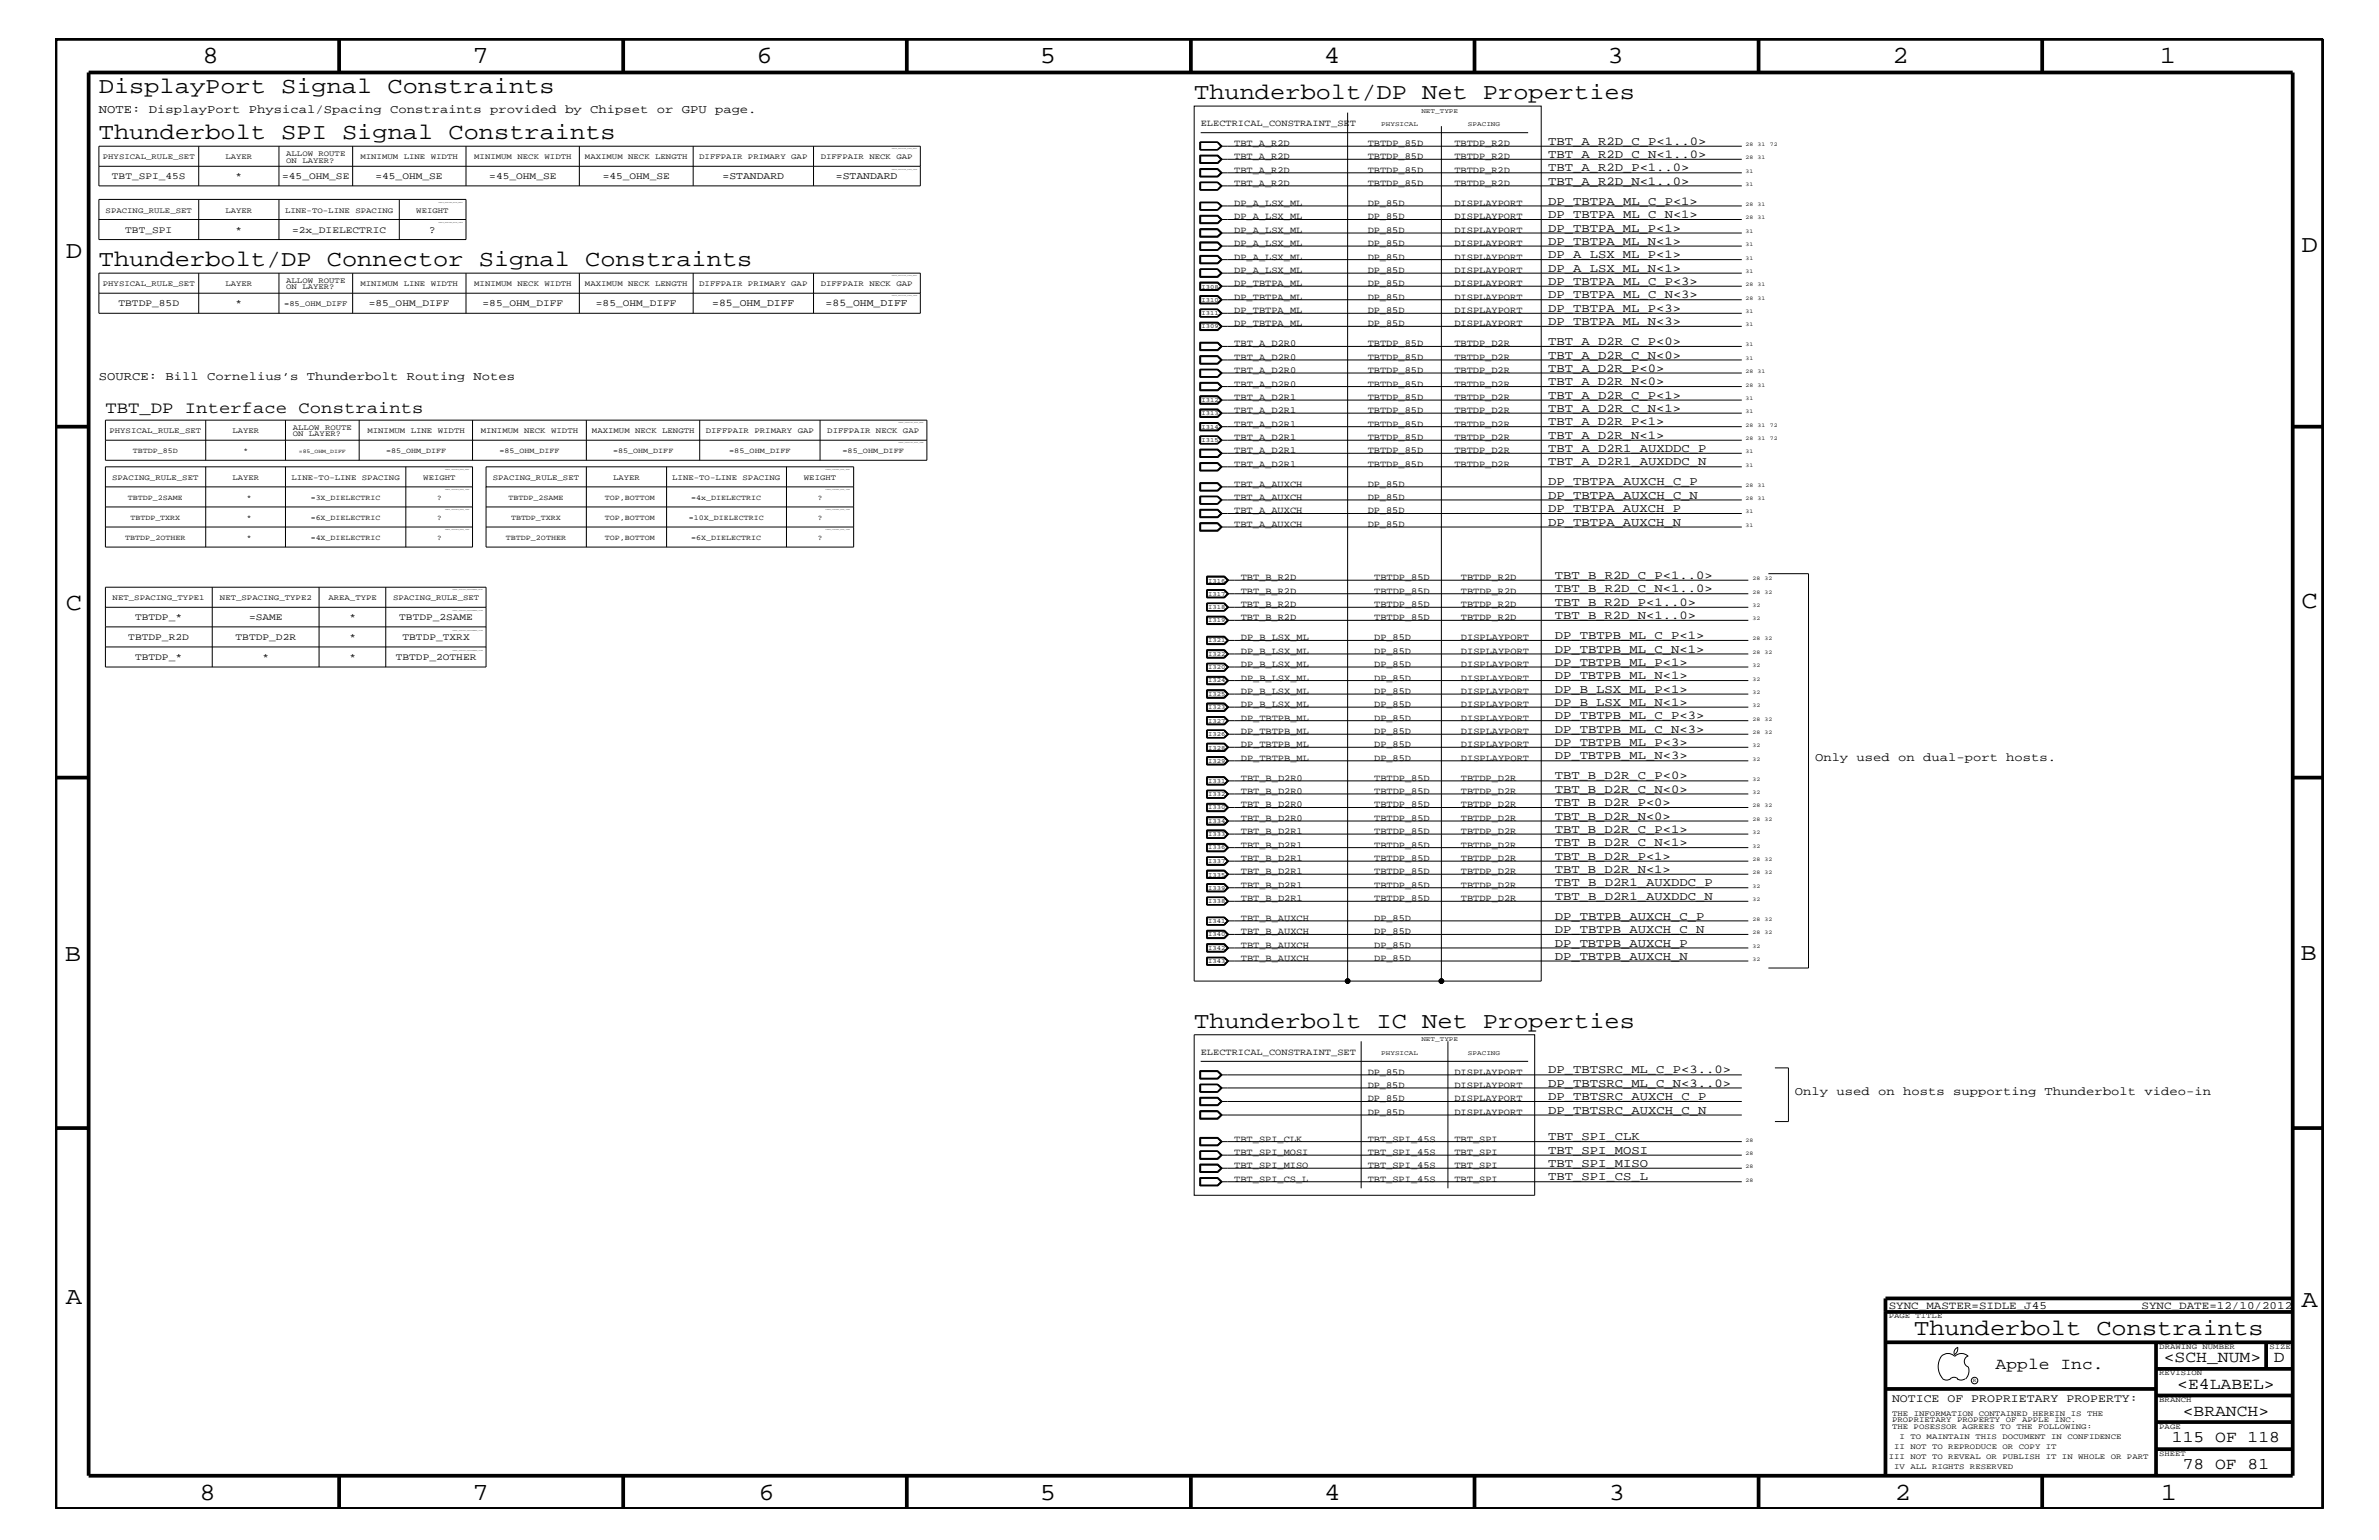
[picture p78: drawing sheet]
<svg xmlns="http://www.w3.org/2000/svg" width="432mm" height="279mm" viewBox="0 0 432 279" stroke-linecap="round" stroke-linejoin="round" font-family="sans-serif">
<defs><g id="words">
<g font-size="4.5">
<text x="36.7" y="11.5">8</text>
<text x="85.8" y="11.5">7</text>
<text x="137.3" y="11.5">6</text>
<text x="188.7" y="11.5">5</text>
<text x="240.3" y="11.5">4</text>
<text x="291.8" y="11.5">3</text>
<text x="343.5" y="11.5">2</text>
<text x="392" y="11.5">1</text>
<text x="11.9" y="46.8">D</text>
<text x="417.7" y="45.7">D</text>
<text x="11.9" y="110.6">C</text>
<text x="417.7" y="110.3">C</text>
<text x="11.8" y="174.3">B</text>
<text x="417.6" y="174.2">B</text>
<text x="11.9" y="236.7">A</text>
<text x="417.7" y="237.1">A</text>
<text x="36.2" y="272.1">8</text>
<text x="85.8" y="272.1">7</text>
<text x="137.7" y="272.1">6</text>
<text x="188.7" y="272.1">5</text>
<text x="240.4" y="272.1">4</text>
<text x="292" y="272.1">3</text>
<text x="343.9" y="272.1">2</text>
<text x="392.2" y="272.1">1</text>
</g>
<g font-size="4.1">
<text x="17.9" y="16.8">DisplayPort Signal Constraints</text>
<text x="216.7" y="18">Thunderbolt/DP Net Properties</text>
<text x="17.9" y="25.3">Thunderbolt SPI Signal Constraints</text>
<text x="17.9" y="48.3">Thunderbolt/DP Connector Signal Constraints</text>
<text x="216.7" y="186.5">Thunderbolt IC Net Properties</text>
<text x="347.4" y="242.3">Thunderbolt Constraints</text>
</g>
<g font-size="3">
<text x="19.1" y="75">TBT_DP Interface Constraints</text>
<text x="362.2" y="248.4">Apple Inc.</text>
<text x="392.7" y="247.1">&lt;SCH_NUM&gt;</text>
<text x="395.2" y="252">&lt;E4LABEL&gt;</text>
<text x="412.7" y="247.1">D</text>
<text x="396.2" y="256.8">&lt;BRANCH&gt;</text>
<text x="394.2" y="261.6">115 OF 118</text>
<text x="396.2" y="266.6">78 OF 81</text>
</g>
<g font-size="2.2">
<text x="17.9" y="20.4">NOTE: DisplayPort Physical/Spacing Constraints provided by Chipset or GPU page.</text>
<text x="281" y="28.6">TBT_A_R2D_C_N&lt;1..0&gt;</text>
<text x="281" y="26.3">TBT_A_R2D_C_P&lt;1..0&gt;</text>
<text x="281" y="33.6">TBT_A_R2D_N&lt;1..0&gt;</text>
<text x="281" y="31.1">TBT_A_R2D_P&lt;1..0&gt;</text>
<text x="281" y="39.6">DP_TBTPA_ML_C_N&lt;1&gt;</text>
<text x="281" y="37.2">DP_TBTPA_ML_C_P&lt;1&gt;</text>
<text x="281" y="42">DP_TBTPA_ML_P&lt;1&gt;</text>
<text x="281" y="44.4">DP_TBTPA_ML_N&lt;1&gt;</text>
<text x="281" y="46.8">DP_A_LSX_ML_P&lt;1&gt;</text>
<text x="281" y="51.7">DP_TBTPA_ML_C_P&lt;3&gt;</text>
<text x="281" y="49.3">DP_A_LSX_ML_N&lt;1&gt;</text>
<text x="281" y="59">DP_TBTPA_ML_N&lt;3&gt;</text>
<text x="281" y="54.1">DP_TBTPA_ML_C_N&lt;3&gt;</text>
<text x="281" y="56.6">DP_TBTPA_ML_P&lt;3&gt;</text>
<text x="281" y="65.1">TBT_A_D2R_C_N&lt;0&gt;</text>
<text x="281" y="62.6">TBT_A_D2R_C_P&lt;0&gt;</text>
<text x="17.9" y="68.9">SOURCE: Bill Cornelius’s Thunderbolt Routing Notes</text>
<text x="281" y="67.5">TBT_A_D2R_P&lt;0&gt;</text>
<text x="281" y="69.9">TBT_A_D2R_N&lt;0&gt;</text>
<text x="281" y="72.3">TBT_A_D2R_C_P&lt;1&gt;</text>
<text x="281" y="74.7">TBT_A_D2R_C_N&lt;1&gt;</text>
<text x="281" y="77.2">TBT_A_D2R_P&lt;1&gt;</text>
<text x="281" y="82">TBT_A_D2R1_AUXDDC_P</text>
<text x="281" y="79.6">TBT_A_D2R_N&lt;1&gt;</text>
<text x="281" y="88.1">DP_TBTPA_AUXCH_C_P</text>
<text x="281" y="84.4">TBT_A_D2R1_AUXDDC_N</text>
<text x="281" y="92.9">DP_TBTPA_AUXCH_P</text>
<text x="281" y="90.5">DP_TBTPA_AUXCH_C_N</text>
<text x="281" y="95.4">DP_TBTPA_AUXCH_N</text>
<text x="282.2" y="107.5">TBT_B_R2D_C_N&lt;1..0&gt;</text>
<text x="282.2" y="105">TBT_B_R2D_C_P&lt;1..0&gt;</text>
<text x="282.2" y="109.9">TBT_B_R2D_P&lt;1..0&gt;</text>
<text x="282.2" y="112.3">TBT_B_R2D_N&lt;1..0&gt;</text>
<text x="282.2" y="118.4">DP_TBTPB_ML_C_N&lt;1&gt;</text>
<text x="282.2" y="115.9">DP_TBTPB_ML_C_P&lt;1&gt;</text>
<text x="282.2" y="120.8">DP_TBTPB_ML_P&lt;1&gt;</text>
<text x="282.2" y="123.2">DP_TBTPB_ML_N&lt;1&gt;</text>
<text x="282.2" y="125.7">DP_B_LSX_ML_P&lt;1&gt;</text>
<text x="282.2" y="128">DP_B_LSX_ML_N&lt;1&gt;</text>
<text x="282.2" y="130.5">DP_TBTPB_ML_C_P&lt;3&gt;</text>
<text x="282.2" y="133">DP_TBTPB_ML_C_N&lt;3&gt;</text>
<text x="282.2" y="135.3">DP_TBTPB_ML_P&lt;3&gt;</text>
<text x="282.2" y="137.8">DP_TBTPB_ML_N&lt;3&gt;</text>
<text x="282.2" y="141.4">TBT_B_D2R_C_P&lt;0&gt;</text>
<text x="282.2" y="143.9">TBT_B_D2R_C_N&lt;0&gt;</text>
<text x="329.4" y="138">Only used on dual-port hosts.</text>
<text x="282.2" y="146.2">TBT_B_D2R_P&lt;0&gt;</text>
<text x="282.2" y="148.7">TBT_B_D2R_N&lt;0&gt;</text>
<text x="282.2" y="153.5">TBT_B_D2R_C_N&lt;1&gt;</text>
<text x="282.2" y="151.1">TBT_B_D2R_C_P&lt;1&gt;</text>
<text x="282.2" y="156">TBT_B_D2R_P&lt;1&gt;</text>
<text x="282.2" y="158.4">TBT_B_D2R_N&lt;1&gt;</text>
<text x="282.2" y="160.8">TBT_B_D2R1_AUXDDC_P</text>
<text x="282.2" y="163.3">TBT_B_D2R1_AUXDDC_N</text>
<text x="282.2" y="166.9">DP_TBTPB_AUXCH_C_P</text>
<text x="282.2" y="169.3">DP_TBTPB_AUXCH_C_N</text>
<text x="282.2" y="171.7">DP_TBTPB_AUXCH_P</text>
<text x="282.2" y="174.2">DP_TBTPB_AUXCH_N</text>
<text x="281" y="194.8">DP_TBTSRC_ML_C_P&lt;3..0&gt;</text>
<text x="281" y="197.2">DP_TBTSRC_ML_C_N&lt;3..0&gt;</text>
<text x="281" y="199.6">DP_TBTSRC_AUXCH_C_P</text>
<text x="281" y="202">DP_TBTSRC_AUXCH_C_N</text>
<text x="325.8" y="198.7">Only used on hosts supporting Thunderbolt video-in</text>
<text x="281" y="206.9">TBT_SPI_CLK</text>
<text x="281" y="209.3">TBT_SPI_MOSI</text>
<text x="281" y="214.2">TBT_SPI_CS_L</text>
<text x="281" y="211.7">TBT_SPI_MISO</text>
</g>
<text font-size="2.1" x="343.4" y="254.4">NOTICE OF PROPRIETARY PROPERTY:</text>
<g font-size="2">
<text x="342.8" y="237.4">SYNC_MASTER=SIDLE_J45</text>
<text x="388.7" y="237.4">SYNC_DATE=12/10/2012</text>
</g>
<g font-size="1.9">
<text x="131.1" y="32.5">=STANDARD</text>
<text x="151.7" y="32.5">=STANDARD</text>
<text x="77.9" y="42.3">?</text>
<text x="129.3" y="55.6">=85_OHM_DIFF</text>
<text x="149.9" y="55.6">=85_OHM_DIFF</text>
</g>
<g font-size="1.8">
<text x="20.3" y="32.5">TBT_SPI_45S</text>
<text x="42.8" y="32.5">*</text>
<text x="51.2" y="32.5">=45_OHM_SE</text>
<text x="68.2" y="32.5">=45_OHM_SE</text>
<text x="88.8" y="32.5">=45_OHM_SE</text>
<text x="109.4" y="32.5">=45_OHM_SE</text>
<text x="22.7" y="42.3">TBT_SPI</text>
<text x="42.8" y="42.3">*</text>
<text x="53" y="42.3">=2x_DIELECTRIC</text>
<text x="21.5" y="55.6">TBTDP_85D</text>
<text x="42.8" y="55.6">*</text>
<text x="66.9" y="55.6">=85_OHM_DIFF</text>
<text x="87.6" y="55.6">=85_OHM_DIFF</text>
<text x="108.2" y="55.6">=85_OHM_DIFF</text>
<text x="24.5" y="112.6">TBTDP_*</text>
<text x="45.2" y="112.6">=SAME</text>
<text x="63.4" y="112.6">*</text>
<text x="72.5" y="112.6">TBTDP_2SAME</text>
<text x="23.3" y="116.2">TBTDP_R2D</text>
<text x="24.5" y="119.8">TBTDP_*</text>
<text x="42.8" y="116.2">TBTDP_D2R</text>
<text x="47.7" y="119.8">*</text>
<text x="63.4" y="116.2">*</text>
<text x="63.4" y="119.8">*</text>
<text x="71.8" y="119.8">TBTDP_2OTHER</text>
<text x="73.1" y="116.2">TBTDP_TXRX</text>
</g>
<g font-size="1.7">
<text x="217.9" y="22.9">ELECTRICAL_CONSTRAINT_SET</text>
<text x="224" y="28.9">TBT_A_R2D</text>
<text x="224" y="26.5">TBT_A_R2D</text>
<text x="248.2" y="28.9">TBTDP_85D</text>
<text x="248.2" y="26.5">TBTDP_85D</text>
<text x="264" y="28.9">TBTDP_R2D</text>
<text x="264" y="26.5">TBTDP_R2D</text>
<text x="224" y="33.7">TBT_A_R2D</text>
<text x="224" y="31.4">TBT_A_R2D</text>
<text x="248.2" y="31.4">TBTDP_85D</text>
<text x="248.2" y="33.7">TBTDP_85D</text>
<text x="264" y="33.7">TBTDP_R2D</text>
<text x="264" y="31.4">TBTDP_R2D</text>
<text x="224" y="39.8">DP_A_LSX_ML</text>
<text x="224" y="37.4">DP_A_LSX_ML</text>
<text x="248.2" y="39.8">DP_85D</text>
<text x="248.2" y="37.4">DP_85D</text>
<text x="264" y="39.8">DISPLAYPORT</text>
<text x="264" y="37.4">DISPLAYPORT</text>
<text x="224" y="42.3">DP_A_LSX_ML</text>
<text x="224" y="44.6">DP_A_LSX_ML</text>
<text x="224" y="47.1">DP_A_LSX_ML</text>
<text x="248.2" y="42.3">DP_85D</text>
<text x="248.2" y="44.6">DP_85D</text>
<text x="248.2" y="47.1">DP_85D</text>
<text x="264" y="42.3">DISPLAYPORT</text>
<text x="264" y="44.6">DISPLAYPORT</text>
<text x="264" y="47.1">DISPLAYPORT</text>
<text x="224" y="51.9">DP_TBTPA_ML</text>
<text x="224" y="49.6">DP_A_LSX_ML</text>
<text x="248.2" y="51.9">DP_85D</text>
<text x="248.2" y="49.6">DP_85D</text>
<text x="264" y="51.9">DISPLAYPORT</text>
<text x="264" y="49.6">DISPLAYPORT</text>
<text x="224" y="59.2">DP_TBTPA_ML</text>
<text x="224" y="54.4">DP_TBTPA_ML</text>
<text x="224" y="56.8">DP_TBTPA_ML</text>
<text x="248.2" y="59.2">DP_85D</text>
<text x="248.2" y="54.4">DP_85D</text>
<text x="248.2" y="56.8">DP_85D</text>
<text x="264" y="59.2">DISPLAYPORT</text>
<text x="264" y="54.4">DISPLAYPORT</text>
<text x="264" y="56.8">DISPLAYPORT</text>
<text x="224" y="65.3">TBT_A_D2R0</text>
<text x="224" y="62.9">TBT_A_D2R0</text>
<text x="248.2" y="62.9">TBTDP_85D</text>
<text x="248.2" y="65.3">TBTDP_85D</text>
<text x="264" y="65.3">TBTDP_D2R</text>
<text x="264" y="62.9">TBTDP_D2R</text>
<text x="224" y="67.7">TBT_A_D2R0</text>
<text x="224" y="70.1">TBT_A_D2R0</text>
<text x="248.2" y="67.7">TBTDP_85D</text>
<text x="248.2" y="70.1">TBTDP_85D</text>
<text x="264" y="67.7">TBTDP_D2R</text>
<text x="264" y="70.1">TBTDP_D2R</text>
<text x="224" y="72.6">TBT_A_D2R1</text>
<text x="224" y="75">TBT_A_D2R1</text>
<text x="224" y="77.4">TBT_A_D2R1</text>
<text x="248.2" y="72.6">TBTDP_85D</text>
<text x="248.2" y="77.4">TBTDP_85D</text>
<text x="248.2" y="75">TBTDP_85D</text>
<text x="264" y="72.6">TBTDP_D2R</text>
<text x="264" y="77.4">TBTDP_D2R</text>
<text x="264" y="75">TBTDP_D2R</text>
<text x="224" y="82.2">TBT_A_D2R1</text>
<text x="224" y="79.9">TBT_A_D2R1</text>
<text x="248.2" y="82.2">TBTDP_85D</text>
<text x="248.2" y="79.9">TBTDP_85D</text>
<text x="264" y="82.2">TBTDP_D2R</text>
<text x="264" y="79.9">TBTDP_D2R</text>
<text x="224" y="88.3">TBT_A_AUXCH</text>
<text x="224" y="84.7">TBT_A_D2R1</text>
<text x="248.2" y="88.3">DP_85D</text>
<text x="248.2" y="84.7">TBTDP_85D</text>
<text x="264" y="84.7">TBTDP_D2R</text>
<text x="224" y="93.2">TBT_A_AUXCH</text>
<text x="224" y="90.7">TBT_A_AUXCH</text>
<text x="224" y="95.6">TBT_A_AUXCH</text>
<text x="248.2" y="93.2">DP_85D</text>
<text x="248.2" y="90.7">DP_85D</text>
<text x="248.2" y="95.6">DP_85D</text>
<text x="225.2" y="105.3">TBT_B_R2D</text>
<text x="225.2" y="107.7">TBT_B_R2D</text>
<text x="249.4" y="107.7">TBTDP_85D</text>
<text x="249.4" y="105.3">TBTDP_85D</text>
<text x="265.2" y="107.7">TBTDP_R2D</text>
<text x="265.2" y="105.3">TBTDP_R2D</text>
<text x="225.2" y="112.6">TBT_B_R2D</text>
<text x="225.2" y="110.2">TBT_B_R2D</text>
<text x="249.4" y="110.2">TBTDP_85D</text>
<text x="249.4" y="112.6">TBTDP_85D</text>
<text x="265.2" y="110.2">TBTDP_R2D</text>
<text x="265.2" y="112.6">TBTDP_R2D</text>
<text x="225.2" y="118.6">DP_B_LSX_ML</text>
<text x="225.2" y="116.2">DP_B_LSX_ML</text>
<text x="249.4" y="118.6">DP_85D</text>
<text x="249.4" y="116.2">DP_85D</text>
<text x="265.2" y="118.6">DISPLAYPORT</text>
<text x="265.2" y="116.2">DISPLAYPORT</text>
<text x="225.2" y="121">DP_B_LSX_ML</text>
<text x="225.2" y="123.5">DP_B_LSX_ML</text>
<text x="225.2" y="125.9">DP_B_LSX_ML</text>
<text x="249.4" y="121">DP_85D</text>
<text x="249.4" y="123.5">DP_85D</text>
<text x="249.4" y="125.9">DP_85D</text>
<text x="265.2" y="121">DISPLAYPORT</text>
<text x="265.2" y="123.5">DISPLAYPORT</text>
<text x="265.2" y="125.9">DISPLAYPORT</text>
<text x="225.2" y="128.3">DP_B_LSX_ML</text>
<text x="225.2" y="130.8">DP_TBTPB_ML</text>
<text x="249.4" y="128.3">DP_85D</text>
<text x="249.4" y="130.8">DP_85D</text>
<text x="265.2" y="128.3">DISPLAYPORT</text>
<text x="265.2" y="130.8">DISPLAYPORT</text>
<text x="225.2" y="133.2">DP_TBTPB_ML</text>
<text x="225.2" y="135.6">DP_TBTPB_ML</text>
<text x="249.4" y="133.2">DP_85D</text>
<text x="249.4" y="135.6">DP_85D</text>
<text x="265.2" y="133.2">DISPLAYPORT</text>
<text x="265.2" y="135.6">DISPLAYPORT</text>
<text x="225.2" y="141.7">TBT_B_D2R0</text>
<text x="225.2" y="138">DP_TBTPB_ML</text>
<text x="249.4" y="141.7">TBTDP_85D</text>
<text x="249.4" y="138">DP_85D</text>
<text x="265.2" y="138">DISPLAYPORT</text>
<text x="265.2" y="141.7">TBTDP_D2R</text>
<text x="225.2" y="146.5">TBT_B_D2R0</text>
<text x="225.2" y="149">TBT_B_D2R0</text>
<text x="225.2" y="144">TBT_B_D2R0</text>
<text x="249.4" y="146.5">TBTDP_85D</text>
<text x="249.4" y="149">TBTDP_85D</text>
<text x="249.4" y="144">TBTDP_85D</text>
<text x="265.2" y="146.5">TBTDP_D2R</text>
<text x="265.2" y="149">TBTDP_D2R</text>
<text x="265.2" y="144">TBTDP_D2R</text>
<text x="225.2" y="153.8">TBT_B_D2R1</text>
<text x="225.2" y="151.3">TBT_B_D2R1</text>
<text x="249.4" y="153.8">TBTDP_85D</text>
<text x="249.4" y="151.3">TBTDP_85D</text>
<text x="265.2" y="153.8">TBTDP_D2R</text>
<text x="265.2" y="151.3">TBTDP_D2R</text>
<text x="225.2" y="156.2">TBT_B_D2R1</text>
<text x="225.2" y="158.6">TBT_B_D2R1</text>
<text x="225.2" y="161.1">TBT_B_D2R1</text>
<text x="249.4" y="156.2">TBTDP_85D</text>
<text x="249.4" y="158.6">TBTDP_85D</text>
<text x="249.4" y="161.1">TBTDP_85D</text>
<text x="265.2" y="156.2">TBTDP_D2R</text>
<text x="265.2" y="158.6">TBTDP_D2R</text>
<text x="265.2" y="161.1">TBTDP_D2R</text>
<text x="225.2" y="163.5">TBT_B_D2R1</text>
<text x="225.2" y="167.1">TBT_B_AUXCH</text>
<text x="249.4" y="163.5">TBTDP_85D</text>
<text x="249.4" y="167.1">DP_85D</text>
<text x="265.2" y="163.5">TBTDP_D2R</text>
<text x="225.2" y="169.5">TBT_B_AUXCH</text>
<text x="225.2" y="172">TBT_B_AUXCH</text>
<text x="249.4" y="169.5">DP_85D</text>
<text x="249.4" y="172">DP_85D</text>
<text x="225.2" y="174.4">TBT_B_AUXCH</text>
<text x="249.4" y="174.4">DP_85D</text>
<text x="217.9" y="191.4">ELECTRICAL_CONSTRAINT_SET</text>
<text x="248.2" y="195">DP_85D</text>
<text x="248.2" y="197.4">DP_85D</text>
<text x="264" y="195">DISPLAYPORT</text>
<text x="264" y="197.4">DISPLAYPORT</text>
<text x="248.2" y="199.8">DP_85D</text>
<text x="248.2" y="202.3">DP_85D</text>
<text x="264" y="199.8">DISPLAYPORT</text>
<text x="264" y="202.3">DISPLAYPORT</text>
<text x="224" y="207.1">TBT_SPI_CLK</text>
<text x="224" y="209.6">TBT_SPI_MOSI</text>
<text x="248.2" y="209.6">TBT_SPI_45S</text>
<text x="248.2" y="207.1">TBT_SPI_45S</text>
<text x="264" y="207.1">TBT_SPI</text>
<text x="264" y="209.6">TBT_SPI</text>
<text x="224" y="214.4">TBT_SPI_CS_L</text>
<text x="224" y="211.9">TBT_SPI_MISO</text>
<text x="248.2" y="214.4">TBT_SPI_45S</text>
<text x="248.2" y="211.9">TBT_SPI_45S</text>
<text x="264" y="214.4">TBT_SPI</text>
<text x="264" y="211.9">TBT_SPI</text>
</g>
<g font-size="1.4">
<text x="18.7" y="28.9">PHYSICAL_RULE_SET</text>
<text x="40.9" y="28.9">LAYER</text>
<text x="51.9" y="28.3">ALLOW ROUTE</text>
<text x="51.9" y="29.5">ON LAYER?</text>
<text x="65.4" y="28.9">MINIMUM LINE WIDTH</text>
<text x="86.1" y="28.9">MINIMUM NECK WIDTH</text>
<text x="106.2" y="28.9">MAXIMUM NECK LENGTH</text>
<text x="126.9" y="28.9">DIFFPAIR PRIMARY GAP</text>
<text x="149" y="28.9">DIFFPAIR NECK GAP</text>
<text x="19.2" y="38.6">SPACING_RULE_SET</text>
<text x="40.9" y="38.6">LAYER</text>
<text x="51.7" y="38.6">LINE-TO-LINE SPACING</text>
<text x="75.6" y="38.6">WEIGHT</text>
<text x="18.7" y="51.9">PHYSICAL_RULE_SET</text>
<text x="40.9" y="51.9">LAYER</text>
<text x="51.9" y="51.3">ALLOW ROUTE</text>
<text x="51.9" y="52.5">ON LAYER?</text>
<text x="65.4" y="51.9">MINIMUM LINE WIDTH</text>
<text x="86.1" y="51.9">MINIMUM NECK WIDTH</text>
<text x="106.2" y="51.9">MAXIMUM NECK LENGTH</text>
<text x="126.9" y="51.9">DIFFPAIR PRIMARY GAP</text>
<text x="149" y="51.9">DIFFPAIR NECK GAP</text>
<text x="51.6" y="55.6">=85_OHM_DIFF</text>
<text x="19.9" y="78.6">PHYSICAL_RULE_SET</text>
<text x="24.1" y="82.2">TBTDP_85D</text>
<text x="42.2" y="78.6">LAYER</text>
<text x="44.2" y="82.2">*</text>
<text x="53.1" y="78">ALLOW ROUTE</text>
<text x="53.1" y="79.2">ON LAYER?</text>
<text x="66.7" y="78.6">MINIMUM LINE WIDTH</text>
<text x="70.1" y="82.2">=85_OHM_DIFF</text>
<text x="87.2" y="78.6">MINIMUM NECK WIDTH</text>
<text x="90.6" y="82.2">=85_OHM_DIFF</text>
<text x="107.4" y="78.6">MAXIMUM NECK LENGTH</text>
<text x="111.3" y="82.2">=85_OHM_DIFF</text>
<text x="128.1" y="78.6">DIFFPAIR PRIMARY GAP</text>
<text x="132.3" y="82.2">=85_OHM_DIFF</text>
<text x="150.2" y="78.6">DIFFPAIR NECK GAP</text>
<text x="152.9" y="82.2">=85_OHM_DIFF</text>
<text x="20.4" y="87.1">SPACING_RULE_SET</text>
<text x="42.2" y="87.1">LAYER</text>
<text x="52.9" y="87.1">LINE-TO-LINE SPACING</text>
<text x="76.8" y="87.1">WEIGHT</text>
<text x="89.5" y="87.1">SPACING_RULE_SET</text>
<text x="111.3" y="87.1">LAYER</text>
<text x="122" y="87.1">LINE-TO-LINE SPACING</text>
<text x="145.9" y="87.1">WEIGHT</text>
<text x="23.2" y="90.7">TBTDP_2SAME</text>
<text x="23.7" y="94.3">TBTDP_TXRX</text>
<text x="44.8" y="94.3">*</text>
<text x="44.8" y="90.7">*</text>
<text x="56.4" y="94.3">=6X_DIELECTRIC</text>
<text x="56.4" y="90.7">=3X_DIELECTRIC</text>
<text x="79.3" y="94.3">?</text>
<text x="79.3" y="90.7">?</text>
<text x="92.3" y="90.7">TBTDP_2SAME</text>
<text x="92.8" y="94.3">TBTDP_TXRX</text>
<text x="109.8" y="90.7">TOP,BOTTOM</text>
<text x="109.8" y="94.3">TOP,BOTTOM</text>
<text x="125" y="94.3">=10X_DIELECTRIC</text>
<text x="125.5" y="90.7">=4x_DIELECTRIC</text>
<text x="148.4" y="90.7">?</text>
<text x="148.4" y="94.3">?</text>
<text x="22.7" y="98">TBTDP_2OTHER</text>
<text x="44.8" y="98">*</text>
<text x="56.4" y="98">=4X_DIELECTRIC</text>
<text x="79.3" y="98">?</text>
<text x="91.8" y="98">TBTDP_2OTHER</text>
<text x="109.8" y="98">TOP,BOTTOM</text>
<text x="125.5" y="98">=6X_DIELECTRIC</text>
<text x="148.4" y="98">?</text>
<text x="20.4" y="108.9">NET_SPACING_TYPE1</text>
<text x="39.9" y="108.9">NET_SPACING_TYPE2</text>
<text x="59.6" y="108.9">AREA_TYPE</text>
<text x="71.3" y="108.9">SPACING_RULE_SET</text>
<text x="342.8" y="239.2">PAGE TITLE</text>
<text x="391.9" y="244.7">DRAWING NUMBER</text>
<text x="411.9" y="244.7">SIZE</text>
<text x="391.9" y="249.5">REVISION</text>
<text x="343.4" y="256.8">THE INFORMATION CONTAINED HEREIN IS THE</text>
<text x="391.9" y="254.4">BRANCH</text>
<text x="343.4" y="258">PROPRIETARY PROPERTY OF APPLE INC.</text>
<text x="343.4" y="259.3">THE POSESSOR AGREES TO THE FOLLOWING:</text>
<text x="343.8" y="262.9">II NOT TO REPRODUCE OR COPY IT</text>
<text x="344.8" y="261.1">I TO MAINTAIN THIS DOCUMENT IN CONFIDENCE</text>
<text x="391.9" y="259.3">PAGE</text>
<text x="342.8" y="264.7">III NOT TO REVEAL OR PUBLISH IT IN WHOLE OR PART</text>
<text x="343.8" y="266.6">IV ALL RIGHTS RESERVED</text>
<text x="391.9" y="264.1">SHEET</text>
</g>
<g font-size="1.2">
<text x="250.7" y="22.9">PHYSICAL</text>
<text x="258" y="20.4">NET_TYPE</text>
<text x="266.4" y="22.9">SPACING</text>
<text x="218.1" y="52.4">I308</text>
<text x="218.1" y="59.5">I309</text>
<text x="218.1" y="54.7">I310</text>
<text x="218.1" y="57.2">I311</text>
<text x="218.1" y="72.9">I312</text>
<text x="218.1" y="75.4">I313</text>
<text x="218.1" y="77.8">I314</text>
<text x="218.1" y="80.2">I315</text>
<text x="219.3" y="105.7">I316</text>
<text x="219.3" y="108.1">I317</text>
<text x="219.3" y="110.5">I318</text>
<text x="219.3" y="112.9">I319</text>
<text x="219.3" y="116.5">I321</text>
<text x="219.3" y="119">I322</text>
<text x="219.3" y="121.4">I320</text>
<text x="219.3" y="123.8">I324</text>
<text x="219.3" y="128.7">I323</text>
<text x="219.3" y="126.3">I325</text>
<text x="219.3" y="131.1">I327</text>
<text x="219.3" y="133.5">I326</text>
<text x="219.3" y="136">I328</text>
<text x="219.3" y="138.4">I329</text>
<text x="219.3" y="142">I331</text>
<text x="219.3" y="146.8">I330</text>
<text x="219.3" y="144.5">I332</text>
<text x="219.3" y="149.3">I334</text>
<text x="219.3" y="151.8">I333</text>
<text x="219.3" y="154.1">I336</text>
<text x="219.3" y="159">I335</text>
<text x="219.3" y="156.6">I337</text>
<text x="219.3" y="161.4">I339</text>
<text x="219.3" y="163.9">I338</text>
<text x="219.3" y="167.5">I341</text>
<text x="219.3" y="169.9">I340</text>
<text x="219.3" y="172.3">I342</text>
<text x="219.3" y="174.8">I343</text>
<text x="250.7" y="191.4">PHYSICAL</text>
<text x="258" y="188.9">NET_TYPE</text>
<text x="266.4" y="191.4">SPACING</text>
</g>
<g font-size="1">
<text x="316.8" y="28.9">28</text>
<text x="316.8" y="26.5">28</text>
<text x="319" y="28.9">31</text>
<text x="319" y="26.5">31</text>
<text x="321.2" y="26.5">72</text>
<text x="316.8" y="33.7">31</text>
<text x="316.8" y="31.4">31</text>
<text x="316.8" y="39.8">28</text>
<text x="316.8" y="37.4">28</text>
<text x="319" y="39.8">31</text>
<text x="319" y="37.4">31</text>
<text x="316.8" y="42.3">31</text>
<text x="316.8" y="44.6">31</text>
<text x="316.8" y="47.1">31</text>
<text x="316.8" y="51.9">28</text>
<text x="316.8" y="49.6">31</text>
<text x="319" y="51.9">31</text>
<text x="316.8" y="59.2">31</text>
<text x="316.8" y="54.4">28</text>
<text x="316.8" y="56.8">31</text>
<text x="319" y="54.4">31</text>
<text x="316.8" y="65.3">31</text>
<text x="316.8" y="62.9">31</text>
<text x="316.8" y="67.7">28</text>
<text x="316.8" y="70.1">28</text>
<text x="319" y="67.7">31</text>
<text x="319" y="70.1">31</text>
<text x="316.8" y="72.6">31</text>
<text x="316.8" y="75">31</text>
<text x="316.8" y="77.4">28</text>
<text x="319" y="77.4">31</text>
<text x="321.2" y="77.4">72</text>
<text x="54.2" y="82.2">=85_OHM_DIFF</text>
<text x="316.8" y="82.2">31</text>
<text x="316.8" y="79.9">28</text>
<text x="319" y="79.9">31</text>
<text x="321.2" y="79.9">72</text>
<text x="316.8" y="88.3">28</text>
<text x="316.8" y="84.7">31</text>
<text x="319" y="88.3">31</text>
<text x="316.8" y="93.2">31</text>
<text x="316.8" y="90.7">28</text>
<text x="316.8" y="95.6">31</text>
<text x="319" y="90.7">31</text>
<text x="318.1" y="107.7">28</text>
<text x="318.1" y="105.3">28</text>
<text x="320.3" y="107.7">32</text>
<text x="320.3" y="105.3">32</text>
<text x="318.1" y="110.2">32</text>
<text x="318.1" y="112.6">32</text>
<text x="318.1" y="118.6">28</text>
<text x="318.1" y="116.2">28</text>
<text x="320.3" y="118.6">32</text>
<text x="320.3" y="116.2">32</text>
<text x="318.1" y="121">32</text>
<text x="318.1" y="123.5">32</text>
<text x="318.1" y="125.9">32</text>
<text x="318.1" y="128.3">32</text>
<text x="318.1" y="130.8">28</text>
<text x="320.3" y="130.8">32</text>
<text x="318.1" y="133.2">28</text>
<text x="318.1" y="135.6">32</text>
<text x="320.3" y="133.2">32</text>
<text x="318.1" y="141.7">32</text>
<text x="318.1" y="138">32</text>
<text x="318.1" y="146.5">28</text>
<text x="318.1" y="149">28</text>
<text x="318.1" y="144">32</text>
<text x="320.3" y="146.5">32</text>
<text x="320.3" y="149">32</text>
<text x="318.1" y="153.8">32</text>
<text x="318.1" y="151.3">32</text>
<text x="318.1" y="156.2">28</text>
<text x="318.1" y="158.6">28</text>
<text x="318.1" y="161.1">32</text>
<text x="320.3" y="156.2">32</text>
<text x="320.3" y="158.6">32</text>
<text x="318.1" y="163.5">32</text>
<text x="318.1" y="167.1">28</text>
<text x="320.3" y="167.1">32</text>
<text x="318.1" y="169.5">28</text>
<text x="318.1" y="172">32</text>
<text x="320.3" y="169.5">32</text>
<text x="318.1" y="174.4">32</text>
<text x="316.8" y="207.1">28</text>
<text x="316.8" y="209.6">28</text>
<text x="316.8" y="214.4">28</text>
<text x="316.8" y="211.9">28</text>
<text x="358.1" y="250.7">R</text>
</g>
<g font-size=".3">
<text x="161.9" y="27.1">TABLE_PHYSICAL_RULE_HEAD</text>
<text x="161.9" y="30.8">TABLE_PHYSICAL_RULE_ITEM</text>
<text x="79.6" y="36.8">TABLE_SPACING_RULE_HEAD</text>
<text x="79.6" y="40.4">TABLE_SPACING_RULE_ITEM</text>
<text x="161.9" y="50.2">TABLE_PHYSICAL_RULE_HEAD</text>
<text x="161.9" y="53.8">TABLE_PHYSICAL_RULE_ITEM</text>
<text x="163.1" y="76.8">TABLE_PHYSICAL_RULE_HEAD</text>
<text x="163.1" y="80.5">TABLE_PHYSICAL_RULE_ITEM</text>
<text x="80.8" y="85.3">TABLE_SPACING_RULE_HEAD</text>
<text x="80.8" y="88.9">TABLE_SPACING_RULE_ITEM</text>
<text x="149.9" y="85.3">TABLE_SPACING_RULE_HEAD</text>
<text x="149.9" y="88.9">TABLE_SPACING_RULE_ITEM</text>
<text x="80.8" y="92.6">TABLE_SPACING_RULE_ITEM</text>
<text x="149.9" y="92.6">TABLE_SPACING_RULE_ITEM</text>
<text x="80.8" y="96.2">TABLE_SPACING_RULE_ITEM</text>
<text x="149.9" y="96.2">TABLE_SPACING_RULE_ITEM</text>
<text x="82.1" y="107.1">TABLE_SPACING_ASSIGNMENT_HEAD</text>
<text x="82.1" y="110.8">TABLE_SPACING_ASSIGNMENT_ITEM</text>
<text x="82.1" y="118.1">TABLE_SPACING_ASSIGNMENT_ITEM</text>
<text x="82.1" y="114.4">TABLE_SPACING_ASSIGNMENT_ITEM</text>
</g>
</g></defs>
<g fill="none" stroke="#000" stroke-width=".18">
<path d="M216.7 19.2h63v158.8h-63zM17.9 39.8v3.7h66.7v-7.3h-66.7v3.6h66.7M17.9 26.5h149.1v7.2h-149.1zM17.9 30.2h149.1M36.1 26.5v7.2M36.1 36.2v7.3M50.6 26.5v7.2M50.6 36.2v7.3M64 26.5v7.2M72.5 36.2v7.3M84.6 26.5v7.2M105.2 26.5v7.2"/>
<path d="M125.8 26.5v7.2M147.7 26.5v7.2M217.8 25.8h3.3l.7 .7-.7 .7h-3.3zM217.8 28.1h3.3l.7 .8-.7 .8h-3.3zM217.8 30.6h3.3l.7 .8-.7 .7h-3.3zM217.8 33h3.3l.7 .7-.7 .8h-3.3zM217.8 36.7h3.3l.7 .7-.7 .7h-3.3zM217.8 39.1h3.3l.7 .7-.7 .8h-3.3zM217.8 25.8v1.4M217.8 33v1.5M217.8 36.7v1.4M217.8 27.1h3.2"/>
<path d="M217.8 25.9h3.2M217.8 34.4h3.2M217.8 33.1h3.2M217.8 38h3.2M217.8 36.8h3.2M217.9 25.9v1.2M217.9 28.3h3.1l.6 .6-.6 .6h-3.1zM217.9 30.8h3.1l.6 .6-.6 .5h-3.1zM217.9 33.1v1.3M217.9 36.8v1.2M217.9 39.2h3.1l.6 .6-.6 .6h-3.1zM217.9 24.1h59.5"/>
<path d="M221 28.2h-3.2v1.5M221 30.7h-3.2v1.3h3.2M221 39.1h-3.2v1.4h3.2M221 25.9l.7 .6-.7 .6M221 25.8l.7 .7-.7 .7M221 25.9l.6 .6M221 28.2l.7 .7-.7 .7h-3.2M221 28.2l.7 .7-.7 .8M221 33.1l.7 .6-.7 .7M221 33l.7 .7-.7 .8M221 33.1l.6 .6M221 30.7l.7 .7-.7 .6"/>
<path d="M221 36.8l.7 .6-.7 .6M221 36.7l.7 .7-.7 .7M221 36.8l.6 .6M221 39.1l.7 .7-.7 .7M221.6 26.5l-.6 .6M221.6 26.5h94.5M221.6 28.9h94.5M221.6 33.7l-.6 .7M221.6 33.7h94.5M221.6 31.4h94.5M221.6 37.4l-.6 .6M221.6 37.4h94.5"/>
<path d="M221.6 39.8h94.5M244.6 20.4v157.6M261.6 22.9v155.1M17.9 49.6h149.1v7.2h-149.1zM17.9 53.2h149.1M36.1 49.6v7.2M50.6 49.6v7.2M64 49.6v7.2M84.6 49.6v7.2M105.2 49.6v7.2M125.8 49.6v7.2M147.7 49.6v7.2"/>
<path d="M217.8 41.5h3.3l.7 .8-.7 .7h-3.3zM217.8 43.9h3.3l.7 .7-.7 .8h-3.3zM217.8 46.3h3.3l.7 .8-.7 .8h-3.3zM217.8 48.8h3.3l.7 .8-.7 .7h-3.3zM217.8 51.2h3.3l.7 .7-.7 .8h-3.3zM217.8 53.6h3.3l.7 .8-.7 .7h-3.3zM217.8 56.1h3.3l.7 .7-.7 .7h-3.3zM217.8 58.4h3.3l.7 .8-.7 .8h-3.3zM217.8 41.5v1.5h3.2l.7-.7-.7-.8M217.8 45.4v-1.4h3.2l.7 .6-.7 .8M217.8 48.8v1.4h3.2l.7-.6-.7-.8M217.8 52.7v-1.4h3.2l.7 .6-.7 .8"/>
<path d="M217.8 56.1v1.4M217.8 45.3h3.2M217.8 44.1h3.2M217.8 42.9h3.2M217.8 41.6h3.2l.7 .7-.7 .6M217.8 50.2h3.2M217.8 48.9h3.2M217.8 51.3h3.2M217.8 57.4h3.2M217.8 56.2h3.2M217.9 44.1v1.2M217.9 46.5h3.1l.6 .6-.6 .6h-3.1z"/>
<path d="M217.9 48.9v1.3M217.9 51.3v1.2h3.1l.6-.6M217.9 53.8h3.1l.6 .6-.6 .6h-3.1zM217.9 56.2v1.2M217.9 58.6h3.1l.6 .6-.6 .6h-3.1zM221 46.4h-3.2v1.4h3.2M221 53.7h-3.2v1.4h3.2M221 58.5h-3.2v1.4h3.2M221 44.1l.7 .5-.7 .7M221 44.1l.6 .5M221 48.9l.7 .7-.7 .6M221 48.9l.6 .7"/>
<path d="M221 46.4l.7 .7-.7 .7M221 51.3l.7 .6-.7 .7h-3.2M221 51.3l.6 .6M221 58.5l.7 .7-.7 .7M221 53.7l.7 .7-.7 .7M221 56.2l.7 .6-.7 .6M221 56.1l.7 .7-.7 .7M221 56.2l.6 .6M221.6 42.3l-.6-.6h-3.1v1.2M221.6 44.6l-.6 .7M221.6 44.6h94.5M221.6 42.3l-.6 .6"/>
<path d="M221.6 42.3h94.5M221.6 49.6l-.6 .6M221.6 49.6h94.5M221.6 47.1h94.5M221.6 51.9h94.5M221.6 59.2h94.5M221.6 54.4h94.5M221.6 56.8l-.6 .6M221.6 56.8h94.5M19.1 79.9h149.1M19.1 76.2h149.1v7.3h-149.1zM37.3 76.2v7.3"/>
<path d="M51.8 76.2v7.3M65.2 76.2v7.3M85.8 76.2v7.3M106.4 76.2v7.3M127 76.2v7.3M148.8 76.2v7.3M217.8 62.1h3.3l.7 .8-.7 .7h-3.3zM217.8 64.5h3.3l.7 .8-.7 .8h-3.3zM217.8 67h3.3l.7 .7-.7 .7h-3.3zM217.8 69.4h3.3l.7 .7-.7 .8h-3.3zM217.8 71.8h3.3l.7 .8-.7 .7h-3.3zM217.8 74.2h3.3l.7 .8-.7 .7h-3.3z"/>
<path d="M217.8 76.7h3.3l.7 .7-.7 .8h-3.3zM217.8 79.1h3.3l.7 .8-.7 .6h-3.3zM217.8 64.5v1.5h3.2M217.8 67v1.4M217.8 71.8v1.5h3.2l.7-.7-.7-.8M217.8 75.7v-1.4h3.2l.7 .7-.7 .7M217.8 79.1v1.4M217.8 68.4h3.2M217.8 67.1h3.2M217.8 64.6h3.2l.7 .7-.7 .7M217.8 73.2h3.2M217.8 71.9h3.2l.7 .7-.7 .6"/>
<path d="M217.8 74.4h3.2M217.8 79.2h3.2M217.9 62.3h3.1l.6 .6-.6 .5h-3.1zM217.9 64.7h3.1l.6 .6-.6 .6h-3.1zM217.9 67.1v1.3M217.9 69.5h3.1l.6 .6-.6 .6h-3.1zM217.9 74.4v1.2h3.1l.6-.6M217.9 76.8h3.1l.6 .6-.6 .6h-3.1zM217.9 79.2v1.3M221 62.2h-3.2v1.3h3.2M221 69.5h-3.2v1.3h3.2M221 76.7h-3.2v1.4h3.2"/>
<path d="M221 67.1l.7 .6-.7 .7M221 67l.7 .7-.7 .7M221 67.1l.6 .6M221 69.5l.7 .6-.7 .7M221 62.2l.7 .7-.7 .6M221 64.5l.7 .8-.7 .7M221 74.4l.7 .6-.7 .6h-3.2M221 74.4l.6 .6M221 76.7l.7 .7-.7 .7M221 79.2l.7 .7-.7 .6M221 79.1l.7 .8-.7 .6M221 79.2l.6 .7"/>
<path d="M221.6 72.6l-.6-.6h-3.1v1.2M221.6 67.7l-.6 .7M221.6 67.7h94.5M221.6 70.1h94.5M221.6 62.9h94.5M221.6 65.3h94.5M221.6 72.6l-.6 .6M221.6 72.6h94.5M221.6 75h94.5M221.6 77.4h94.5M221.6 79.9l-.6 .6M221.6 79.9h94.5"/>
<path d="M19.1 88.3v11h66.7v-14.6h-66.7v3.6h66.7M19.1 95.6h66.7M19.1 92h66.7M37.3 84.7v14.6M51.8 84.7v14.6M73.7 84.7v14.6M88.2 88.3v11h66.7v-14.6h-66.7v3.6h66.7M88.2 95.6h66.7M88.2 92h66.7M106.4 84.7v14.6M121 84.7v14.6M142.7 84.7v14.6"/>
<path d="M217.8 81.5h3.3l.7 .7-.7 .8h-3.3zM217.8 83.9h3.3l.7 .8-.7 .8h-3.3zM217.8 87.6h3.3l.7 .7-.7 .8h-3.3zM217.8 90h3.3l.7 .7-.7 .8h-3.3zM217.8 92.4h3.3l.7 .8-.7 .7h-3.3zM217.8 94.9h3.3l.7 .7-.7 .8h-3.3zM217.8 90v1.5M217.8 94.9v1.4h3.2l.7-.7-.7-.7M217.8 91.4h3.2M217.8 90.1h3.2M217.8 96.2h3.2M217.8 94.9h3.2l.7 .7-.7 .6"/>
<path d="M217.8 80.5h3.2M217.9 81.6h3.1l.6 .6-.6 .6h-3.1zM217.9 84.1h3.1l.6 .6-.6 .6h-3.1zM217.9 87.7h3.1l.6 .6-.6 .6h-3.1zM217.9 90.1v1.3M217.9 92.6h3.1l.6 .6-.6 .6h-3.1zM221 81.6h-3.2v1.4M221 84h-3.2v1.4h3.2M221 87.7h-3.2v1.3h3.2M221 92.5h-3.2v1.3h3.2M221 87.7l.7 .6-.7 .7M221 90.1l.7 .6-.7 .7"/>
<path d="M221 90l.7 .7-.7 .8M221 90.1l.6 .6M221 81.6l.7 .6-.7 .7h-3.2M221 81.6l.7 .6-.7 .8M221 84l.7 .7-.7 .7M221 92.5l.7 .7-.7 .6M221.6 95.6l-.6-.6h-3.1v1.2M221.6 88.3h94.5M221.6 90.7l-.6 .7M221.6 90.7h94.5M221.6 82.2h94.5M221.6 84.7h94.5"/>
<path d="M221.6 95.6l-.6 .6M221.6 95.6h94.5M221.6 93.2h94.5M19.1 110.2v10.8h69.1v-14.5h-69.1v3.7h69.1M19.1 113.7h69.1M19.1 117.4h69.1M38.5 106.5v14.5M57.9 106.5v14.5M70 106.5v14.5M219 104.5h3.3l.7 .8-.7 .7h-3.3zM219 107h3.3l.7 .7-.7 .8h-3.3zM219 111.8h3.3l.7 .8-.7 .7h-3.3z"/>
<path d="M219 115.4h3.3l.7 .8-.7 .8h-3.3zM219 117.9h3.3l.7 .7-.7 .8h-3.3zM219 104.6h3.3l.6 .7-.6 .7M219 107h3.3l.6 .7-.6 .7h-3.3M219 111.9h3.3l.6 .7-.6 .6h-3.3M219 115.5h3.3l.6 .7-.6 .7h-3.3M219.1 104.7h3.1l.6 .6-.6 .6h-3.1zM219.1 107v1.4M219.1 111.9v1.3M219.1 115.5v1.4M219.1 119.3v-1.3h3.1l.6 .6-.6 .7M219.1 107.1h3.1l.6 .6"/>
<path d="M219.1 112h3.1l.6 .6M219.1 115.6h3.1l.6 .6M219.1 118.1h3.1l.6 .5M222.2 109.5h-3.1v1.3h3.1M222.2 104.7l.6 .6M222.2 107l.6 .7-.6 .7M222.2 109.5l.6 .7-.6 .6M222.2 109.5l.6 .7M222.2 111.9l.6 .7-.6 .6M222.2 115.5l.6 .7-.6 .7M222.3 109.4h-3.3v1.5h3.3M222.3 109.4l.7 .8-.7 .7"/>
<path d="M222.3 109.4l.6 .8-.6 .7M222.3 117.9l.6 .7-.6 .7h-3.3M222.8 105.3l-.6 .6h-3.1M222.8 105.3h94.5M222.8 107.7l-.6 .6h-3.1M222.8 107.7h94.5M222.8 110.2l-.6 .6M222.8 110.2h94.5M222.8 112.6l-.6 .5h-3.1M222.8 112.6h94.5M222.8 116.2l-.6 .6h-3.1M222.8 116.2h94.5"/>
<path d="M222.8 118.6l-.6 .6h-3.1M222.8 118.6h94.5M321 104.1h7.3v71.5h-7.3M219 122.7h3.3l.7 .8-.7 .7h-3.3zM219 125.2h3.3l.7 .7-.7 .8h-3.3zM219 127.5h3.3l.7 .8-.7 .8h-3.3zM219 130h3.3l.7 .8-.7 .7h-3.3zM219 134.8h3.3l.7 .8-.7 .7h-3.3zM219 137.3h3.3l.7 .7-.7 .8h-3.3zM219 127.6h3.3l.6 .7-.6 .8M219 122.8h3.3l.6 .7-.6 .6h-3.3M219 130.1h3.3l.6 .7-.6 .6h-3.3"/>
<path d="M219 134.9h3.3l.6 .7-.6 .7M219 137.4h3.3l.6 .6-.6 .7h-3.3M219.1 122.8v1.3M219.1 125.3h3.1l.6 .6-.6 .6h-3.1zM219.1 127.7h3.1l.6 .6-.6 .7h-3.1zM219.1 130.1v1.3M219.1 134.9v1.4h3.1l.6-.7-.6-.7M219.1 137.4v1.3M219.1 122.9h3.1l.6 .6M219.1 125.3h3.1l.6 .6M219.1 130.2h3.1l.6 .6M219.1 135h3.1l.6 .6"/>
<path d="M219.1 137.4h3.1l.6 .6M222.2 120.4h-3.1v1.3h3.1M222.2 132.5h-3.1v1.3h3.1M222.2 120.4l.6 .6-.6 .7M222.2 120.4l.6 .6M222.2 127.7l.6 .6M222.2 122.8l.6 .7-.6 .6M222.2 132.5l.6 .7-.6 .6M222.2 132.5l.6 .7M222.2 130.1l.6 .7-.6 .6M222.2 137.4l.6 .6-.6 .7M222.3 120.3h-3.3v1.5h3.3"/>
<path d="M222.3 132.4h-3.3v1.5h3.3M222.3 120.3l.7 .7-.7 .8M222.3 120.3l.6 .7-.6 .8M222.3 125.2l.6 .7-.6 .7h-3.3M222.3 132.4l.7 .8-.7 .7M222.3 132.4l.6 .8-.6 .7M222.8 121l-.6 .7M222.8 121h94.5M222.8 128.3l-.6 .6h-3.1M222.8 128.3h94.5M222.8 123.5l-.6 .6h-3.1M222.8 123.5h94.5"/>
<path d="M222.8 125.9l-.6 .6M222.8 125.9h94.5M222.8 133.2l-.6 .6M222.8 133.2h94.5M222.8 130.8l-.6 .5h-3.1M222.8 130.8h94.5M222.8 135.6l-.6 .6h-3.1M222.8 135.6h94.5M222.8 138l-.6 .6h-3.1M222.8 138h94.5M219 140.9h3.3l.7 .8-.7 .7h-3.3zM219 145.7h3.3l.7 .8-.7 .8h-3.3z"/>
<path d="M219 148.2h3.3l.7 .8-.7 .7h-3.3zM219 150.6h3.3l.7 .7-.7 .8h-3.3zM219 153h3.3l.7 .8-.7 .7h-3.3zM219 155.5h3.3l.7 .7-.7 .8h-3.3zM219 157.8h3.3l.7 .8-.7 .8h-3.3zM219 145.8h3.3l.6 .7-.6 .7h-3.3M219 141h3.3l.6 .7-.6 .7h-3.3M219 150.7h3.3l.6 .6-.6 .8M219 157.9h3.3l.6 .7-.6 .8M219 153.1h3.3l.6 .7-.6 .7h-3.3M219.1 141v1.4M219.1 145.8v1.4"/>
<path d="M219.1 148.3h3.1l.6 .7-.6 .5h-3.1zM219.1 153.1v1.4M219.1 158h3.1l.6 .6-.6 .7h-3.1zM219.1 145.9h3.1l.6 .6M219.1 141.1h3.1l.6 .6M219.1 148.4h3.1l.6 .6M219.1 153.2h3.1l.6 .6M222.2 143.5h-3.1v1.2h3.1M222.2 150.7h-3.1v1.3h3.1M222.2 155.6h-3.1v1.2h3.1M222.2 145.8l.6 .7-.6 .7M222.2 141l.6 .7-.6 .7"/>
<path d="M222.2 143.5l.6 .5-.6 .7M222.2 143.5l.6 .5M222.2 150.7l.6 .6-.6 .7M222.2 150.7l.6 .6M222.2 158l.6 .6M222.2 153.1l.6 .7-.6 .7M222.2 155.6l.6 .6-.6 .6M222.2 155.6l.6 .6M222.3 143.4h-3.3v1.4h3.3M222.3 143.4l.7 .6-.7 .8M222.3 143.4l.6 .6-.6 .8M222.3 148.2l.6 .8-.6 .6h-3.3"/>
<path d="M222.3 155.5l.6 .7-.6 .7h-3.3M222.8 146.5l-.6 .6h-3.1M222.8 146.5h94.5M222.8 141.7l-.6 .6h-3.1M222.8 141.7h94.5M222.8 144l-.6 .7M222.8 144h94.5M222.8 151.3l-.6 .7M222.8 151.3h94.5M222.8 149l-.6 .5M222.8 149h94.5M222.8 158.6l-.6 .6h-3.1"/>
<path d="M222.8 158.6h94.5M222.8 153.8l-.6 .6h-3.1M222.8 153.8h94.5M222.8 156.2l-.6 .6M222.8 156.2h94.5M219 160.3h3.3l.7 .8-.7 .7h-3.3zM219 168.8h3.3l.7 .7-.7 .8h-3.3zM219 171.2h3.3l.7 .8-.7 .7h-3.3zM219 160.4h3.3l.6 .7-.6 .6h-3.3M219 168.9h3.3l.6 .6-.6 .7h-3.3M219.1 160.4v1.3M219.1 168.9v1.3"/>
<path d="M219.1 172.7v-1.4h3.1l.6 .7-.6 .7M219.1 160.5h3.1l.6 .6M219.1 168.9h3.1l.6 .6M219.1 171.4h3.1l.6 .6M222.2 162.8h-3.1v1.3h3.1M222.2 166.5h-3.1v1.3h3.1M222.2 173.8h-3.1v1.2h3.1M222.2 162.8l.6 .7-.6 .6M222.2 162.8l.6 .7M222.2 160.4l.6 .7-.6 .6M222.2 168.9l.6 .6-.6 .7M222.2 166.5l.6 .6-.6 .7"/>
<path d="M222.2 166.5l.6 .6M222.2 173.8l.6 .6-.6 .6M222.2 173.8l.6 .6M222.3 162.8h-3.3v1.4h3.3M222.3 166.4h-3.3v1.4h3.3M222.3 173.7h-3.3v1.4h3.3M222.3 162.8l.7 .7-.7 .7M222.3 162.8l.6 .7-.6 .7M222.3 166.4l.7 .7-.7 .7M222.3 166.4l.6 .7-.6 .7M222.3 171.2l.6 .8-.6 .7h-3.3M222.3 173.7l.7 .7-.7 .7"/>
<path d="M222.3 173.7l.6 .7-.6 .7M222.8 163.5l-.6 .6M222.8 163.5h94.5M222.8 161.1l-.6 .6h-3.1M222.8 161.1h94.5M222.8 169.5l-.6 .6h-3.1M222.8 169.5h94.5M222.8 167.1l-.6 .7M222.8 167.1h94.5M222.8 172l-.6 .6h-3.1M222.8 172h94.5M222.8 174.4l-.6 .6"/>
<path d="M222.8 174.4h94.5M216.7 187.7h61.9v29.2h-61.9zM217.8 194.3h3.3l.7 .7-.7 .8h-3.3zM217.8 196.7h3.3l.7 .7-.7 .7h-3.3zM217.8 199.1h3.3l.7 .7-.7 .8h-3.3zM217.8 196.7v1.4M217.8 198.1h3.2M217.8 196.8h3.2M217.9 194.4h3.1l.6 .6-.6 .6h-3.1zM217.9 196.8v1.3M217.9 199.2h3.1l.6 .6-.6 .6h-3.1zM217.9 192.6h59.5"/>
<path d="M221 194.3h-3.2v1.4h3.2M221 199.2h-3.2v1.3h3.2M221 194.3l.7 .7-.7 .7M221 196.8l.7 .6-.7 .7M221 196.7l.7 .7-.7 .7M221 196.8l.6 .6M221 199.2l.7 .6-.7 .7M221.6 195h94.5M221.6 197.4l-.6 .7M221.6 197.4h94.5M221.6 199.8h94.5M247.1 188.9v26.7"/>
<path d="M262.8 188.9v26.7M322.2 193.7h2.4v9.8h-2.4M217.8 206.4h3.3l.7 .7-.7 .8h-3.3zM217.8 201.5h3.3l.7 .8-.7 .8h-3.3zM217.8 208.8h3.3l.7 .8-.7 .7h-3.3zM217.8 211.2h3.3l.7 .7-.7 .8h-3.3zM217.8 213.6h3.3l.7 .8-.7 .8h-3.3zM217.8 201.5v1.5h3.2l.7-.7-.7-.8M217.8 208.8v1.5h3.2l.7-.7-.7-.8M217.8 212.7v-1.4h3.2l.7 .6-.7 .8M217.8 210.2h3.2M217.8 208.9h3.2"/>
<path d="M217.8 211.4h3.2M217.8 202.9h3.2M217.8 201.6h3.2l.7 .7-.7 .6M217.9 206.5h3.1l.6 .6-.6 .6h-3.1zM217.9 208.9v1.3M217.9 211.4v1.1h3.1l.6-.6M217.9 213.8h3.1l.6 .6-.6 .6h-3.1zM221 206.4l.7 .7-.7 .7M221 206.4h-3.2v1.4h3.2M221 213.7h-3.2v1.4h3.2M221 208.9l.7 .7-.7 .6M221 208.9l.6 .7"/>
<path d="M221 211.4l.7 .5-.7 .7h-3.2M221 211.4l.6 .5M221 213.7l.7 .7-.7 .7M221.6 202.3l-.6-.6h-3.1v1.2M221.6 207.1h94.5M221.6 209.6l-.6 .6M221.6 209.6h94.5M221.6 211.9h94.5M221.6 214.4h94.5M221.6 202.3l-.6 .6M221.6 202.3h94.5M352.3 246.1a1.72 1.72 0 0 1 2.5 0 1.69 1.69 0 0 1 2.4 0"/>
<path d="M352.4 246a3.2 3.2 0 0 0 .4 4.3l.8 .1 .4-.2M354 250.2l.7-.3 .7 .3M355.2 250.2l.7 .2 .7-.2M355.3 244.4v.3a1.18 1.18 0 0 1-.6 1.1M355.4 244.4a.99 .99 0 0 0-.6 1.4M357.2 246a1.04 1.04 0 0 0-.7 1 1.04 1.04 0 0 0 .7 1M357.3 248l.1 .7a2.11 2.11 0 0 1-.6 1.5"/>
<circle cx="244.6" cy="178" r=".42"/>
<circle cx="261.6" cy="178" r=".42"/>
<circle cx="358.4" cy="250.5" r=".59"/>
</g>
<g fill="none" stroke="#000" stroke-width=".68" stroke-linecap="butt">
<path d="M10.1 7.1h411.5v266.7h-411.5zM16.1 13.2h400v254.5h-400zM61.6 7.1v6.1M113.1 7.1v6.1M164.6 7.1v6.1M216.2 7.1v6.1M267.6 7.1v6.1M319.2 7.1v6.1M370.7 7.1v6.1M10.1 77.4h6M416.1 77.4h5.5M10.1 141.1h6"/>
<path d="M416.1 141.1h5.5M10.1 204.7h6M416.1 204.7h5.5M342.2 238h73.9M416.1 235.6h-73.9v32.1M342.2 243.5h73.9M342.2 252h49.1M391.3 248.4h24.8M391.3 243.5v24.2M391.3 258h24.8M391.3 253.2h24.8M411.3 243.5v4.9"/>
<path d="M61.6 267.7v6.1M113.1 267.7v6.1M164.6 267.7v6.1M216.2 268v5.8M267.6 267.7v6.1M319.2 267.7v6.1M370.7 267.7v6.1M391.3 262.9h24.8"/>
</g>
<g fill="#000">
<circle cx="244.6" cy="178" r=".42"/>
<circle cx="261.6" cy="178" r=".42"/>
</g>
<use href="#words"/>
</svg>
